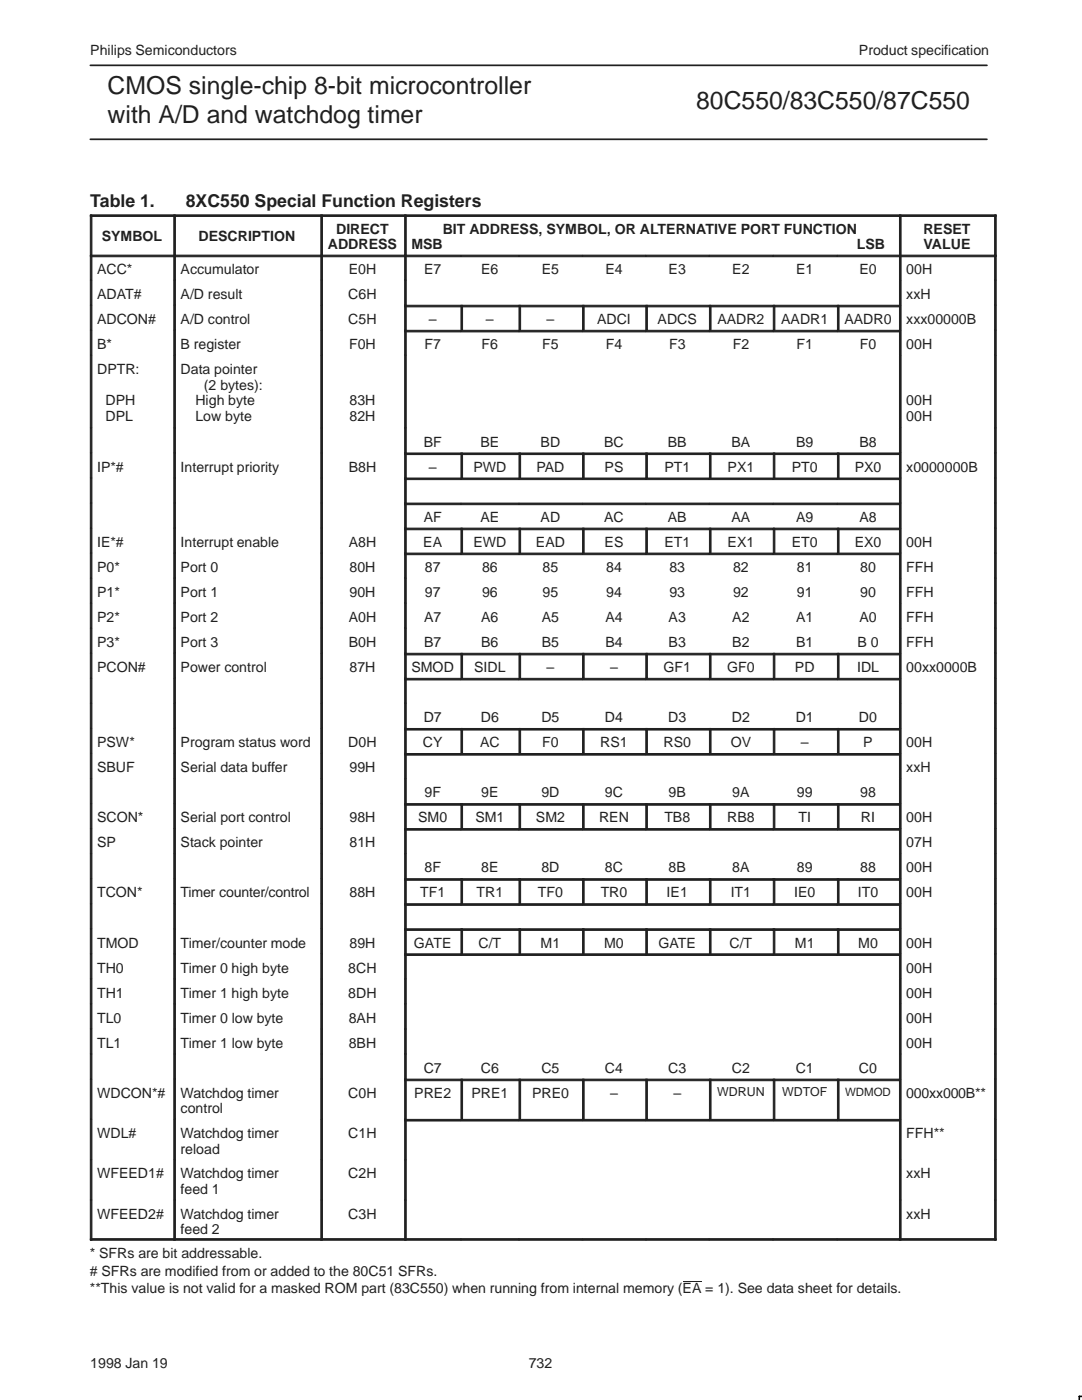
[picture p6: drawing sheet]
<svg xmlns="http://www.w3.org/2000/svg" width="216mm" height="279mm" viewBox="0 0 216 279" stroke-linecap="round" stroke-linejoin="round" font-family="sans-serif">
<defs><g id="words">
<g font-size="4.9" fill="#231f20">
<text x="21.5" y="18.8">CMOS single-chip 8-bit microcontroller</text>
<text x="138.9" y="21.8">80C550/83C550/87C550</text>
<text x="21.5" y="24.5">with A/D and watchdog timer</text>
</g>
<g font-size="3.5" fill="#231f20">
<text x="18" y="41.2">Table 1.</text>
<text x="37.1" y="41.2">8XC550 Special Function Registers</text>
</g>
<g font-size="2.8" fill="#231f20">
<text x="18" y="10.9">Philips Semiconductors</text>
<text x="171.4" y="10.9">Product specification</text>
<text x="67.1" y="46.6">DIRECT</text>
<text x="88.3" y="46.6">BIT ADDRESS, SYMBOL, OR ALTERNATIVE PORT FUNCTION</text>
<text x="184.3" y="46.6">RESET</text>
<text x="20.3" y="48.1">SYMBOL</text>
<text x="39.6" y="48.1">DESCRIPTION</text>
<text x="65.4" y="49.7">ADDRESS</text>
<text x="82.1" y="49.7">MSB</text>
<text x="171" y="49.7">LSB</text>
<text x="184.3" y="49.7">VALUE</text>
<text x="19.4" y="54.7">ACC*</text>
<text x="19.4" y="59.7">ADAT#</text>
<text x="36" y="54.7">Accumulator</text>
<text x="36" y="59.7">A/D result</text>
<text x="69.5" y="59.7">C6H</text>
<text x="69.6" y="54.7">E0H</text>
<text x="84.6" y="54.7">E7</text>
<text x="96" y="54.7">E6</text>
<text x="108.1" y="54.7">E5</text>
<text x="120.8" y="54.7">E4</text>
<text x="133.4" y="54.7">E3</text>
<text x="146.1" y="54.7">E2</text>
<text x="158.9" y="54.7">E1</text>
<text x="171.5" y="54.7">E0</text>
<text x="180.8" y="54.7">00H</text>
<text x="180.8" y="59.7">xxH</text>
<text x="19.4" y="64.7">ADCON#</text>
<text x="36" y="64.7">A/D control</text>
<text x="69.5" y="64.7">C5H</text>
<text x="85.6" y="64.7">–</text>
<text x="97" y="64.7">–</text>
<text x="109.1" y="64.7">–</text>
<text x="119.1" y="64.7">ADCI</text>
<text x="131.2" y="64.7">ADCS</text>
<text x="143.1" y="64.7">AADR2</text>
<text x="155.9" y="64.7">AADR1</text>
<text x="168.5" y="64.7">AADR0</text>
<text x="180.8" y="64.7">xxx00000B</text>
<text x="19.4" y="69.7">B*</text>
<text x="36" y="69.7">B register</text>
<text x="69.7" y="69.7">F0H</text>
<text x="84.7" y="69.7">F7</text>
<text x="96.1" y="69.7">F6</text>
<text x="108.2" y="69.7">F5</text>
<text x="120.9" y="69.7">F4</text>
<text x="133.5" y="69.7">F3</text>
<text x="146.2" y="69.7">F2</text>
<text x="158.9" y="69.7">F1</text>
<text x="171.6" y="69.7">F0</text>
<text x="180.8" y="69.7">00H</text>
<text x="19.4" y="74.7">DPTR:</text>
<text x="36" y="74.7">Data pointer</text>
<text x="40.7" y="77.8">(2 bytes):</text>
<text x="21.1" y="80.9">DPH</text>
<text x="39" y="80.9">High byte</text>
<text x="69.7" y="80.9">83H</text>
<text x="180.8" y="80.9">00H</text>
<text x="21.1" y="84.1">DPL</text>
<text x="39" y="84.1">Low byte</text>
<text x="69.7" y="84.1">82H</text>
<text x="84.5" y="89.1">BF</text>
<text x="95.9" y="89.1">BE</text>
<text x="107.9" y="89.1">BD</text>
<text x="120.6" y="89.1">BC</text>
<text x="133.3" y="89.1">BB</text>
<text x="146" y="89.1">BA</text>
<text x="158.9" y="89.1">B9</text>
<text x="171.5" y="89.1">B8</text>
<text x="180.8" y="84.1">00H</text>
<text x="19.4" y="94.1">IP*#</text>
<text x="36" y="94.1">Interrupt priority</text>
<text x="69.6" y="94.1">B8H</text>
<text x="85.6" y="94.1">–</text>
<text x="94.5" y="94.1">PWD</text>
<text x="107" y="94.1">PAD</text>
<text x="120.6" y="94.1">PS</text>
<text x="132.6" y="94.1">PT1</text>
<text x="145.2" y="94.1">PX1</text>
<text x="158" y="94.1">PT0</text>
<text x="170.5" y="94.1">PX0</text>
<text x="180.8" y="94.1">x0000000B</text>
<text x="84.5" y="104.1">AF</text>
<text x="95.9" y="104.1">AE</text>
<text x="107.9" y="104.1">AD</text>
<text x="120.6" y="104.1">AC</text>
<text x="133.3" y="104.1">AB</text>
<text x="146" y="104.1">AA</text>
<text x="158.9" y="104.1">A9</text>
<text x="171.5" y="104.1">A8</text>
<text x="19.4" y="109.1">IE*#</text>
<text x="36" y="109.1">Interrupt enable</text>
<text x="69.6" y="109.1">A8H</text>
<text x="84.5" y="109.1">EA</text>
<text x="94.5" y="109.1">EWD</text>
<text x="106.9" y="109.1">EAD</text>
<text x="120.6" y="109.1">ES</text>
<text x="132.6" y="109.1">ET1</text>
<text x="145.2" y="109.1">EX1</text>
<text x="158" y="109.1">ET0</text>
<text x="170.5" y="109.1">EX0</text>
<text x="180.8" y="109.1">00H</text>
<text x="19.4" y="114.1">P0*</text>
<text x="19.4" y="119.1">P1*</text>
<text x="36" y="114.1">Port 0</text>
<text x="36" y="119.1">Port 1</text>
<text x="69.7" y="114.1">80H</text>
<text x="69.7" y="119.1">90H</text>
<text x="84.8" y="114.1">87</text>
<text x="84.8" y="119.1">97</text>
<text x="96.2" y="114.1">86</text>
<text x="96.2" y="119.1">96</text>
<text x="108.3" y="119.1">95</text>
<text x="108.3" y="114.1">85</text>
<text x="121" y="119.1">94</text>
<text x="121" y="114.1">84</text>
<text x="133.6" y="119.1">93</text>
<text x="133.6" y="114.1">83</text>
<text x="146.3" y="119.1">92</text>
<text x="146.3" y="114.1">82</text>
<text x="159" y="119.1">91</text>
<text x="159" y="114.1">81</text>
<text x="171.6" y="114.1">80</text>
<text x="171.6" y="119.1">90</text>
<text x="180.8" y="114.1">FFH</text>
<text x="180.8" y="119.1">FFH</text>
<text x="19.4" y="124.1">P2*</text>
<text x="36" y="124.1">Port 2</text>
<text x="69.6" y="124.1">A0H</text>
<text x="84.6" y="124.1">A7</text>
<text x="96" y="124.1">A6</text>
<text x="108.1" y="124.1">A5</text>
<text x="120.8" y="124.1">A4</text>
<text x="133.4" y="124.1">A3</text>
<text x="146.1" y="124.1">A2</text>
<text x="158.9" y="124.1">A1</text>
<text x="171.5" y="124.1">A0</text>
<text x="180.8" y="124.1">FFH</text>
<text x="19.4" y="129.1">P3*</text>
<text x="36" y="129.1">Port 3</text>
<text x="69.6" y="129.1">B0H</text>
<text x="84.6" y="129.1">B7</text>
<text x="96" y="129.1">B6</text>
<text x="108.1" y="129.1">B5</text>
<text x="120.8" y="129.1">B4</text>
<text x="133.4" y="129.1">B3</text>
<text x="146.1" y="129.1">B2</text>
<text x="158.9" y="129.1">B1</text>
<text x="171.1" y="129.1">B 0</text>
<text x="180.8" y="129.1">FFH</text>
<text x="19.4" y="134.1">PCON#</text>
<text x="36" y="134.1">Power control</text>
<text x="69.7" y="134.1">87H</text>
<text x="82.1" y="134.1">SMOD</text>
<text x="94.6" y="134.1">SIDL</text>
<text x="109.1" y="134.1">–</text>
<text x="121.7" y="134.1">–</text>
<text x="132.4" y="134.1">GF1</text>
<text x="145.1" y="134.1">GF0</text>
<text x="158.6" y="134.1">PD</text>
<text x="171" y="134.1">IDL</text>
<text x="180.8" y="134.1">00xx0000B</text>
<text x="19.4" y="149.1">PSW*</text>
<text x="36" y="149.1">Program status word</text>
<text x="69.5" y="149.1">D0H</text>
<text x="84.4" y="149.1">CY</text>
<text x="84.5" y="144.1">D7</text>
<text x="95.8" y="149.1">AC</text>
<text x="95.9" y="144.1">D6</text>
<text x="108" y="144.1">D5</text>
<text x="108.2" y="149.1">F0</text>
<text x="119.8" y="149.1">RS1</text>
<text x="120.7" y="144.1">D4</text>
<text x="132.4" y="149.1">RS0</text>
<text x="133.3" y="144.1">D3</text>
<text x="145.8" y="149.1">OV</text>
<text x="146" y="144.1">D2</text>
<text x="158.8" y="144.1">D1</text>
<text x="159.8" y="149.1">–</text>
<text x="171.4" y="144.1">D0</text>
<text x="172.3" y="149.1">P</text>
<text x="180.8" y="149.1">00H</text>
<text x="19.4" y="154.1">SBUF</text>
<text x="36" y="154.1">Serial data buffer</text>
<text x="69.7" y="154.1">99H</text>
<text x="180.8" y="154.1">xxH</text>
<text x="84.7" y="159.1">9F</text>
<text x="96" y="159.1">9E</text>
<text x="108" y="159.1">9D</text>
<text x="120.7" y="159.1">9C</text>
<text x="133.4" y="159.1">9B</text>
<text x="146.1" y="159.1">9A</text>
<text x="159" y="159.1">99</text>
<text x="171.6" y="159.1">98</text>
<text x="19.4" y="164.1">SCON*</text>
<text x="36" y="164.1">Serial port control</text>
<text x="69.7" y="164.1">98H</text>
<text x="83.4" y="164.1">SM0</text>
<text x="94.9" y="164.1">SM1</text>
<text x="106.9" y="164.1">SM2</text>
<text x="119.5" y="164.1">REN</text>
<text x="132.6" y="164.1">TB8</text>
<text x="145.1" y="164.1">RB8</text>
<text x="159.3" y="164.1">TI</text>
<text x="171.8" y="164.1">RI</text>
<text x="180.8" y="164.1">00H</text>
<text x="19.4" y="169.1">SP</text>
<text x="36" y="169.1">Stack pointer</text>
<text x="69.7" y="169.1">81H</text>
<text x="180.8" y="169.1">07H</text>
<text x="19.4" y="179.1">TCON*</text>
<text x="36" y="179.1">Timer counter/control</text>
<text x="69.7" y="179.1">88H</text>
<text x="83.8" y="179.1">TF1</text>
<text x="84.7" y="174.1">8F</text>
<text x="95.1" y="179.1">TR1</text>
<text x="96" y="174.1">8E</text>
<text x="107.3" y="179.1">TF0</text>
<text x="108" y="174.1">8D</text>
<text x="119.9" y="179.1">TR0</text>
<text x="120.7" y="174.1">8C</text>
<text x="133" y="179.1">IE1</text>
<text x="133.4" y="174.1">8B</text>
<text x="145.8" y="179.1">IT1</text>
<text x="146.1" y="174.1">8A</text>
<text x="158.5" y="179.1">IE0</text>
<text x="159" y="174.1">89</text>
<text x="171.2" y="179.1">IT0</text>
<text x="171.6" y="174.1">88</text>
<text x="180.8" y="179.1">00H</text>
<text x="180.8" y="174.1">00H</text>
<text x="19.4" y="189.1">TMOD</text>
<text x="36" y="189.1">Timer/counter mode</text>
<text x="69.7" y="189.1">89H</text>
<text x="82.6" y="189.1">GATE</text>
<text x="95.5" y="189.1">C/T</text>
<text x="107.9" y="189.1">M1</text>
<text x="120.6" y="189.1">M0</text>
<text x="131.4" y="189.1">GATE</text>
<text x="145.6" y="189.1">C/T</text>
<text x="158.6" y="189.1">M1</text>
<text x="171.3" y="189.1">M0</text>
<text x="180.8" y="189.1">00H</text>
<text x="19.4" y="194.1">TH0</text>
<text x="36" y="194.1">Timer 0 high byte</text>
<text x="69.5" y="194.1">8CH</text>
<text x="180.8" y="194.1">00H</text>
<text x="19.4" y="199.1">TH1</text>
<text x="36" y="199.1">Timer 1 high byte</text>
<text x="69.5" y="199.1">8DH</text>
<text x="180.8" y="199.1">00H</text>
<text x="19.4" y="204.1">TL0</text>
<text x="19.4" y="209.1">TL1</text>
<text x="36" y="204.1">Timer 0 low byte</text>
<text x="36" y="209.1">Timer 1 low byte</text>
<text x="69.6" y="204.1">8AH</text>
<text x="69.6" y="209.1">8BH</text>
<text x="180.8" y="204.1">00H</text>
<text x="180.8" y="209.1">00H</text>
<text x="84.5" y="214.1">C7</text>
<text x="95.9" y="214.1">C6</text>
<text x="108" y="214.1">C5</text>
<text x="120.7" y="214.1">C4</text>
<text x="133.3" y="214.1">C3</text>
<text x="146" y="214.1">C2</text>
<text x="158.8" y="214.1">C1</text>
<text x="171.4" y="214.1">C0</text>
<text x="19.4" y="219.1">WDCON*#</text>
<text x="36" y="219.1">Watchdog timer</text>
<text x="69.5" y="219.1">C0H</text>
<text x="82.7" y="219.1">PRE2</text>
<text x="94.1" y="219.1">PRE1</text>
<text x="106.2" y="219.1">PRE0</text>
<text x="121.7" y="219.1">–</text>
<text x="134.4" y="219.1">–</text>
<text x="180.8" y="219.1">000xx000B**</text>
<text x="19.4" y="227.1">WDL#</text>
<text x="36" y="222.2">control</text>
<text x="36" y="227.1">Watchdog timer</text>
<text x="69.5" y="227.1">C1H</text>
<text x="180.8" y="227.1">FFH**</text>
<text x="36" y="230.3">reload</text>
<text x="19.4" y="235.2">WFEED1#</text>
<text x="36" y="235.2">Watchdog timer</text>
<text x="36" y="238.3">feed 1</text>
<text x="69.5" y="235.2">C2H</text>
<text x="180.8" y="235.2">xxH</text>
<text x="19.4" y="243.2">WFEED2#</text>
<text x="36" y="243.2">Watchdog timer</text>
<text x="69.5" y="243.2">C3H</text>
<text x="180.8" y="243.2">xxH</text>
<text x="17.9" y="251.1">* SFRs are bit addressable.</text>
<text x="36" y="246.4">feed 2</text>
<text x="17.9" y="254.6"># SFRs are modified from or added to the 80C51 SFRs.</text>
<text x="17.9" y="258.1">**This value is not valid for a masked ROM part (83C550) when running from internal memory (EA = 1). See data sheet for details.</text>
<text x="18" y="273">1998 Jan 19</text>
<text x="105.5" y="273">732</text>
</g>
<g font-size="2.5" fill="#231f20">
<text x="143.1" y="218.8">WDRUN</text>
<text x="156.1" y="218.8">WDTOF</text>
</g>
<text font-size="2.3" fill="#231f20" x="168.6" y="218.7">WDMOD</text>
</g></defs>
<path d="M18 13h178.9M18 27.8h178.9" fill="none" stroke="#231f20" stroke-width=".34"/>
<g fill="#231f20" stroke="#231f20" stroke-width=".2">
<path d="M18 42.9h.3v8h-.3z" fill-rule="evenodd"/>
<path d="M18 42.9h16.7v.3h-16.7z" fill-rule="evenodd"/>
<path d="M34.7 42.9h.3v8h-.3z" fill-rule="evenodd"/>
<path d="M34.7 42.9h29.3v.3h-29.3z" fill-rule="evenodd"/>
<path d="M64 42.9h.3v8h-.3z" fill-rule="evenodd"/>
<path d="M64 42.9h16.7v.3h-16.7z" fill-rule="evenodd"/>
<path d="M80.7 42.9h.4v8h-.4z" fill-rule="evenodd"/>
<path d="M80.7 42.9h98.8v.3h-98.8z" fill-rule="evenodd"/>
<path d="M179.5 42.9h.3v8h-.3z" fill-rule="evenodd"/>
<path d="M198.5 42.9h.3v8h-.3z" fill-rule="evenodd"/>
<path d="M179.5 42.9h19.3v.3h-19.3z" fill-rule="evenodd"/>
<path d="M18 50.9h.3v5h-.3z" fill-rule="evenodd"/>
<path d="M18 50.9h16.7v.3h-16.7z" fill-rule="evenodd"/>
<path d="M34.7 50.9h.3v5h-.3z" fill-rule="evenodd"/>
<path d="M34.7 50.9h29.3v.3h-29.3z" fill-rule="evenodd"/>
<path d="M64 50.9h.3v5h-.3z" fill-rule="evenodd"/>
<path d="M64 50.9h16.7v.3h-16.7z" fill-rule="evenodd"/>
<path d="M80.7 50.9h.4v5h-.4z" fill-rule="evenodd"/>
<path d="M80.7 50.9h11.3v.3h-11.3z" fill-rule="evenodd"/>
<path d="M92 50.9h11.5v.3h-11.5z" fill-rule="evenodd"/>
<path d="M103.6 50.9h12.6v.3h-12.6z" fill-rule="evenodd"/>
<path d="M116.2 50.9h12.6v.3h-12.6z" fill-rule="evenodd"/>
<path d="M128.9 50.9h12.6v.3h-12.6z" fill-rule="evenodd"/>
<path d="M141.6 50.9h12.7v.3h-12.7z" fill-rule="evenodd"/>
<path d="M154.3 50.9h12.8v.3h-12.8z" fill-rule="evenodd"/>
<path d="M167.1 50.9h12.4v.3h-12.4z" fill-rule="evenodd"/>
<path d="M179.5 50.9h.3v5h-.3z" fill-rule="evenodd"/>
<path d="M198.5 50.9h.3v5h-.3z" fill-rule="evenodd"/>
<path d="M179.5 50.9h19.3v.3h-19.3z" fill-rule="evenodd"/>
<path d="M18 55.9h.3v5h-.3z" fill-rule="evenodd"/>
<path d="M34.7 55.9h.3v5h-.3z" fill-rule="evenodd"/>
<path d="M64 55.9h.3v5h-.3z" fill-rule="evenodd"/>
<path d="M80.7 55.9h.4v5h-.4z" fill-rule="evenodd"/>
<path d="M179.5 55.9h.3v5h-.3z" fill-rule="evenodd"/>
<path d="M198.5 55.9h.3v5h-.3z" fill-rule="evenodd"/>
<path d="M18 60.9h.3v5h-.3z" fill-rule="evenodd"/>
<path d="M34.7 60.9h.3v5h-.3z" fill-rule="evenodd"/>
<path d="M64 60.9h.3v5h-.3z" fill-rule="evenodd"/>
<path d="M80.7 60.9h.4v5h-.4z" fill-rule="evenodd"/>
<path d="M80.7 60.9h11.3v.3h-11.3z" fill-rule="evenodd"/>
<path d="M92 60.9h.3v5h-.3z" fill-rule="evenodd"/>
<path d="M92 60.9h11.5v.3h-11.5z" fill-rule="evenodd"/>
<path d="M103.6 60.9h.3v5h-.3z" fill-rule="evenodd"/>
<path d="M103.6 60.9h12.6v.3h-12.6z" fill-rule="evenodd"/>
<path d="M116.2 60.9h.4v5h-.4z" fill-rule="evenodd"/>
<path d="M116.2 60.9h12.6v.3h-12.6z" fill-rule="evenodd"/>
<path d="M128.9 60.9h.3v5h-.3z" fill-rule="evenodd"/>
<path d="M128.9 60.9h12.6v.3h-12.6z" fill-rule="evenodd"/>
<path d="M141.6 60.9h.3v5h-.3z" fill-rule="evenodd"/>
<path d="M141.6 60.9h12.7v.3h-12.7z" fill-rule="evenodd"/>
<path d="M154.3 60.9h.3v5h-.3z" fill-rule="evenodd"/>
<path d="M154.3 60.9h12.8v.3h-12.8z" fill-rule="evenodd"/>
<path d="M167.1 60.9h.3v5h-.3z" fill-rule="evenodd"/>
<path d="M167.1 60.9h12.4v.3h-12.4z" fill-rule="evenodd"/>
<path d="M179.5 60.9h.3v5h-.3z" fill-rule="evenodd"/>
<path d="M198.5 60.9h.3v5h-.3z" fill-rule="evenodd"/>
<path d="M18 65.9h.3v5h-.3z" fill-rule="evenodd"/>
<path d="M34.7 65.9h.3v5h-.3z" fill-rule="evenodd"/>
<path d="M64 65.9h.3v5h-.3z" fill-rule="evenodd"/>
<path d="M80.7 65.9h.4v5h-.4z" fill-rule="evenodd"/>
<path d="M80.7 65.9h11.3v.3h-11.3z" fill-rule="evenodd"/>
<path d="M92 65.9h11.5v.3h-11.5z" fill-rule="evenodd"/>
<path d="M103.6 65.9h12.6v.3h-12.6z" fill-rule="evenodd"/>
<path d="M116.2 65.9h12.6v.3h-12.6z" fill-rule="evenodd"/>
<path d="M128.9 65.9h12.6v.3h-12.6z" fill-rule="evenodd"/>
<path d="M141.6 65.9h12.7v.3h-12.7z" fill-rule="evenodd"/>
<path d="M154.3 65.9h12.8v.3h-12.8z" fill-rule="evenodd"/>
<path d="M167.1 65.9h12.4v.3h-12.4z" fill-rule="evenodd"/>
<path d="M179.5 65.9h.3v5h-.3z" fill-rule="evenodd"/>
<path d="M198.5 65.9h.3v5h-.3z" fill-rule="evenodd"/>
<path d="M18 70.9h.3v14.5h-.3z" fill-rule="evenodd"/>
<path d="M34.7 70.9h.3v14.5h-.3z" fill-rule="evenodd"/>
<path d="M64 70.9h.3v14.5h-.3z" fill-rule="evenodd"/>
<path d="M80.7 70.9h.4v14.5h-.4z" fill-rule="evenodd"/>
<path d="M179.5 70.9h.3v14.5h-.3z" fill-rule="evenodd"/>
<path d="M198.5 70.9h.3v14.5h-.3z" fill-rule="evenodd"/>
<path d="M18 85.4h.3v5h-.3z" fill-rule="evenodd"/>
<path d="M34.7 85.4h.3v5h-.3z" fill-rule="evenodd"/>
<path d="M64 85.4h.3v5h-.3z" fill-rule="evenodd"/>
<path d="M80.7 85.4h.4v5h-.4z" fill-rule="evenodd"/>
<path d="M179.5 85.4h.3v5h-.3z" fill-rule="evenodd"/>
<path d="M198.5 85.4h.3v5h-.3z" fill-rule="evenodd"/>
<path d="M18 90.4h.3v5h-.3z" fill-rule="evenodd"/>
<path d="M34.7 90.4h.3v5h-.3z" fill-rule="evenodd"/>
<path d="M64 90.4h.3v5h-.3z" fill-rule="evenodd"/>
<path d="M80.7 90.4h.4v5h-.4z" fill-rule="evenodd"/>
<path d="M80.7 90.4h11.3v.3h-11.3z" fill-rule="evenodd"/>
<path d="M92 90.4h.3v5h-.3z" fill-rule="evenodd"/>
<path d="M92 90.4h11.5v.3h-11.5z" fill-rule="evenodd"/>
<path d="M103.6 90.4h.3v5h-.3z" fill-rule="evenodd"/>
<path d="M103.6 90.4h12.6v.3h-12.6z" fill-rule="evenodd"/>
<path d="M116.2 90.4h.4v5h-.4z" fill-rule="evenodd"/>
<path d="M116.2 90.4h12.6v.3h-12.6z" fill-rule="evenodd"/>
<path d="M128.9 90.4h.3v5h-.3z" fill-rule="evenodd"/>
<path d="M128.9 90.4h12.6v.3h-12.6z" fill-rule="evenodd"/>
<path d="M141.6 90.4h.3v5h-.3z" fill-rule="evenodd"/>
<path d="M141.6 90.4h12.7v.3h-12.7z" fill-rule="evenodd"/>
<path d="M154.3 90.4h.3v5h-.3z" fill-rule="evenodd"/>
<path d="M154.3 90.4h12.8v.3h-12.8z" fill-rule="evenodd"/>
<path d="M167.1 90.4h.3v5h-.3z" fill-rule="evenodd"/>
<path d="M167.1 90.4h12.4v.3h-12.4z" fill-rule="evenodd"/>
<path d="M179.5 90.4h.3v5h-.3z" fill-rule="evenodd"/>
<path d="M198.5 90.4h.3v5h-.3z" fill-rule="evenodd"/>
<path d="M18 95.4h.3v5h-.3z" fill-rule="evenodd"/>
<path d="M34.7 95.4h.3v5h-.3z" fill-rule="evenodd"/>
<path d="M64 95.4h.3v5h-.3z" fill-rule="evenodd"/>
<path d="M80.7 95.4h.4v5h-.4z" fill-rule="evenodd"/>
<path d="M80.7 95.4h11.3v.3h-11.3z" fill-rule="evenodd"/>
<path d="M92 95.4h11.5v.3h-11.5z" fill-rule="evenodd"/>
<path d="M103.6 95.4h12.6v.3h-12.6z" fill-rule="evenodd"/>
<path d="M116.2 95.4h12.6v.3h-12.6z" fill-rule="evenodd"/>
<path d="M128.9 95.4h12.6v.3h-12.6z" fill-rule="evenodd"/>
<path d="M141.6 95.4h12.7v.3h-12.7z" fill-rule="evenodd"/>
<path d="M154.3 95.4h12.8v.3h-12.8z" fill-rule="evenodd"/>
<path d="M167.1 95.4h12.4v.3h-12.4z" fill-rule="evenodd"/>
<path d="M179.5 95.4h.3v5h-.3z" fill-rule="evenodd"/>
<path d="M198.5 95.4h.3v5h-.3z" fill-rule="evenodd"/>
<path d="M18 100.4h.3v5h-.3z" fill-rule="evenodd"/>
<path d="M34.7 100.4h.3v5h-.3z" fill-rule="evenodd"/>
<path d="M64 100.4h.3v5h-.3z" fill-rule="evenodd"/>
<path d="M80.7 100.4h.4v5h-.4z" fill-rule="evenodd"/>
<path d="M80.7 100.4h11.3v.3h-11.3z" fill-rule="evenodd"/>
<path d="M92 100.4h11.5v.3h-11.5z" fill-rule="evenodd"/>
<path d="M103.6 100.4h12.6v.3h-12.6z" fill-rule="evenodd"/>
<path d="M116.2 100.4h12.6v.3h-12.6z" fill-rule="evenodd"/>
<path d="M128.9 100.4h12.6v.3h-12.6z" fill-rule="evenodd"/>
<path d="M141.6 100.4h12.7v.3h-12.7z" fill-rule="evenodd"/>
<path d="M154.3 100.4h12.8v.3h-12.8z" fill-rule="evenodd"/>
<path d="M167.1 100.4h12.4v.3h-12.4z" fill-rule="evenodd"/>
<path d="M179.5 100.4h.3v5h-.3z" fill-rule="evenodd"/>
<path d="M198.5 100.4h.3v5h-.3z" fill-rule="evenodd"/>
<path d="M18 105.4h.3v5h-.3z" fill-rule="evenodd"/>
<path d="M34.7 105.4h.3v5h-.3z" fill-rule="evenodd"/>
<path d="M64 105.4h.3v5h-.3z" fill-rule="evenodd"/>
<path d="M80.7 105.4h.4v5h-.4z" fill-rule="evenodd"/>
<path d="M80.7 105.4h11.3v.3h-11.3z" fill-rule="evenodd"/>
<path d="M92 105.4h.3v5h-.3z" fill-rule="evenodd"/>
<path d="M92 105.4h11.5v.3h-11.5z" fill-rule="evenodd"/>
<path d="M103.6 105.4h.3v5h-.3z" fill-rule="evenodd"/>
<path d="M103.6 105.4h12.6v.3h-12.6z" fill-rule="evenodd"/>
<path d="M116.2 105.4h.4v5h-.4z" fill-rule="evenodd"/>
<path d="M116.2 105.4h12.6v.3h-12.6z" fill-rule="evenodd"/>
<path d="M128.9 105.4h.3v5h-.3z" fill-rule="evenodd"/>
<path d="M128.9 105.4h12.6v.3h-12.6z" fill-rule="evenodd"/>
<path d="M141.6 105.4h.3v5h-.3z" fill-rule="evenodd"/>
<path d="M141.6 105.4h12.7v.3h-12.7z" fill-rule="evenodd"/>
<path d="M154.3 105.4h.3v5h-.3z" fill-rule="evenodd"/>
<path d="M154.3 105.4h12.8v.3h-12.8z" fill-rule="evenodd"/>
<path d="M167.1 105.4h.3v5h-.3z" fill-rule="evenodd"/>
<path d="M167.1 105.4h12.4v.3h-12.4z" fill-rule="evenodd"/>
<path d="M179.5 105.4h.3v5h-.3z" fill-rule="evenodd"/>
<path d="M198.5 105.4h.3v5h-.3z" fill-rule="evenodd"/>
<path d="M18 110.4h.3v5h-.3z" fill-rule="evenodd"/>
<path d="M34.7 110.4h.3v5h-.3z" fill-rule="evenodd"/>
<path d="M64 110.4h.3v5h-.3z" fill-rule="evenodd"/>
<path d="M80.7 110.4h.4v5h-.4z" fill-rule="evenodd"/>
<path d="M80.7 110.4h11.3v.3h-11.3z" fill-rule="evenodd"/>
<path d="M92 110.4h11.5v.3h-11.5z" fill-rule="evenodd"/>
<path d="M103.6 110.4h12.6v.3h-12.6z" fill-rule="evenodd"/>
<path d="M116.2 110.4h12.6v.3h-12.6z" fill-rule="evenodd"/>
<path d="M128.9 110.4h12.6v.3h-12.6z" fill-rule="evenodd"/>
<path d="M141.6 110.4h12.7v.3h-12.7z" fill-rule="evenodd"/>
<path d="M154.3 110.4h12.8v.3h-12.8z" fill-rule="evenodd"/>
<path d="M167.1 110.4h12.4v.3h-12.4z" fill-rule="evenodd"/>
<path d="M179.5 110.4h.3v5h-.3z" fill-rule="evenodd"/>
<path d="M198.5 110.4h.3v5h-.3z" fill-rule="evenodd"/>
<path d="M18 115.4h.3v5h-.3z" fill-rule="evenodd"/>
<path d="M34.7 115.4h.3v5h-.3z" fill-rule="evenodd"/>
<path d="M64 115.4h.3v5h-.3z" fill-rule="evenodd"/>
<path d="M80.7 115.4h.4v5h-.4z" fill-rule="evenodd"/>
<path d="M179.5 115.4h.3v5h-.3z" fill-rule="evenodd"/>
<path d="M198.5 115.4h.3v5h-.3z" fill-rule="evenodd"/>
<path d="M18 120.4h.3v5h-.3z" fill-rule="evenodd"/>
<path d="M34.7 120.4h.3v5h-.3z" fill-rule="evenodd"/>
<path d="M64 120.4h.3v5h-.3z" fill-rule="evenodd"/>
<path d="M80.7 120.4h.4v5h-.4z" fill-rule="evenodd"/>
<path d="M179.5 120.4h.3v5h-.3z" fill-rule="evenodd"/>
<path d="M198.5 120.4h.3v5h-.3z" fill-rule="evenodd"/>
<path d="M18 125.4h.3v5h-.3z" fill-rule="evenodd"/>
<path d="M34.7 125.4h.3v5h-.3z" fill-rule="evenodd"/>
<path d="M64 125.4h.3v5h-.3z" fill-rule="evenodd"/>
<path d="M80.7 125.4h.4v5h-.4z" fill-rule="evenodd"/>
<path d="M179.5 125.4h.3v5h-.3z" fill-rule="evenodd"/>
<path d="M198.5 125.4h.3v5h-.3z" fill-rule="evenodd"/>
<path d="M18 130.4h.3v5h-.3z" fill-rule="evenodd"/>
<path d="M34.7 130.4h.3v5h-.3z" fill-rule="evenodd"/>
<path d="M64 130.4h.3v5h-.3z" fill-rule="evenodd"/>
<path d="M80.7 130.4h.4v5h-.4z" fill-rule="evenodd"/>
<path d="M80.7 130.4h11.3v.3h-11.3z" fill-rule="evenodd"/>
<path d="M92 130.4h.3v5h-.3z" fill-rule="evenodd"/>
<path d="M92 130.4h11.5v.3h-11.5z" fill-rule="evenodd"/>
<path d="M103.6 130.4h.3v5h-.3z" fill-rule="evenodd"/>
<path d="M103.6 130.4h12.6v.3h-12.6z" fill-rule="evenodd"/>
<path d="M116.2 130.4h.4v5h-.4z" fill-rule="evenodd"/>
<path d="M116.2 130.4h12.6v.3h-12.6z" fill-rule="evenodd"/>
<path d="M128.9 130.4h.3v5h-.3z" fill-rule="evenodd"/>
<path d="M128.9 130.4h12.6v.3h-12.6z" fill-rule="evenodd"/>
<path d="M141.6 130.4h.3v5h-.3z" fill-rule="evenodd"/>
<path d="M141.6 130.4h12.7v.3h-12.7z" fill-rule="evenodd"/>
<path d="M154.3 130.4h.3v5h-.3z" fill-rule="evenodd"/>
<path d="M154.3 130.4h12.8v.3h-12.8z" fill-rule="evenodd"/>
<path d="M167.1 130.4h.3v5h-.3z" fill-rule="evenodd"/>
<path d="M167.1 130.4h12.4v.3h-12.4z" fill-rule="evenodd"/>
<path d="M179.5 130.4h.3v5h-.3z" fill-rule="evenodd"/>
<path d="M198.5 130.4h.3v5h-.3z" fill-rule="evenodd"/>
<path d="M18 135.4h.3v5h-.3z" fill-rule="evenodd"/>
<path d="M34.7 135.4h.3v5h-.3z" fill-rule="evenodd"/>
<path d="M64 135.4h.3v5h-.3z" fill-rule="evenodd"/>
<path d="M80.7 135.4h.4v5h-.4z" fill-rule="evenodd"/>
<path d="M80.7 135.4h11.3v.3h-11.3z" fill-rule="evenodd"/>
<path d="M92 135.4h11.5v.3h-11.5z" fill-rule="evenodd"/>
<path d="M103.6 135.4h12.6v.3h-12.6z" fill-rule="evenodd"/>
<path d="M116.2 135.4h12.6v.3h-12.6z" fill-rule="evenodd"/>
<path d="M128.9 135.4h12.6v.3h-12.6z" fill-rule="evenodd"/>
<path d="M141.6 135.4h12.7v.3h-12.7z" fill-rule="evenodd"/>
<path d="M154.3 135.4h12.8v.3h-12.8z" fill-rule="evenodd"/>
<path d="M167.1 135.4h12.4v.3h-12.4z" fill-rule="evenodd"/>
<path d="M179.5 135.4h.3v5h-.3z" fill-rule="evenodd"/>
<path d="M198.5 135.4h.3v5h-.3z" fill-rule="evenodd"/>
<path d="M18 140.4h.3v5h-.3z" fill-rule="evenodd"/>
<path d="M34.7 140.4h.3v5h-.3z" fill-rule="evenodd"/>
<path d="M64 140.4h.3v5h-.3z" fill-rule="evenodd"/>
<path d="M80.7 140.4h.4v5h-.4z" fill-rule="evenodd"/>
<path d="M179.5 140.4h.3v5h-.3z" fill-rule="evenodd"/>
<path d="M198.5 140.4h.3v5h-.3z" fill-rule="evenodd"/>
<path d="M18 145.4h.3v5h-.3z" fill-rule="evenodd"/>
<path d="M34.7 145.4h.3v5h-.3z" fill-rule="evenodd"/>
<path d="M64 145.4h.3v5h-.3z" fill-rule="evenodd"/>
<path d="M80.7 145.4h.4v5h-.4z" fill-rule="evenodd"/>
<path d="M80.7 145.4h11.3v.3h-11.3z" fill-rule="evenodd"/>
<path d="M92 145.4h.3v5h-.3z" fill-rule="evenodd"/>
<path d="M92 145.4h11.5v.3h-11.5z" fill-rule="evenodd"/>
<path d="M103.6 145.4h.3v5h-.3z" fill-rule="evenodd"/>
<path d="M103.6 145.4h12.6v.3h-12.6z" fill-rule="evenodd"/>
<path d="M116.2 145.4h.4v5h-.4z" fill-rule="evenodd"/>
<path d="M116.2 145.4h12.6v.3h-12.6z" fill-rule="evenodd"/>
<path d="M128.9 145.4h.3v5h-.3z" fill-rule="evenodd"/>
<path d="M128.9 145.4h12.6v.3h-12.6z" fill-rule="evenodd"/>
<path d="M141.6 145.4h.3v5h-.3z" fill-rule="evenodd"/>
<path d="M141.6 145.4h12.7v.3h-12.7z" fill-rule="evenodd"/>
<path d="M154.3 145.4h.3v5h-.3z" fill-rule="evenodd"/>
<path d="M154.3 145.4h12.8v.3h-12.8z" fill-rule="evenodd"/>
<path d="M167.1 145.4h.3v5h-.3z" fill-rule="evenodd"/>
<path d="M167.1 145.4h12.4v.3h-12.4z" fill-rule="evenodd"/>
<path d="M179.5 145.4h.3v5h-.3z" fill-rule="evenodd"/>
<path d="M198.5 145.4h.3v5h-.3z" fill-rule="evenodd"/>
<path d="M18 150.4h.3v5h-.3z" fill-rule="evenodd"/>
<path d="M34.7 150.4h.3v5h-.3z" fill-rule="evenodd"/>
<path d="M64 150.4h.3v5h-.3z" fill-rule="evenodd"/>
<path d="M80.7 150.4h.4v5h-.4z" fill-rule="evenodd"/>
<path d="M80.7 150.4h11.3v.3h-11.3z" fill-rule="evenodd"/>
<path d="M92 150.4h11.5v.3h-11.5z" fill-rule="evenodd"/>
<path d="M103.6 150.4h12.6v.3h-12.6z" fill-rule="evenodd"/>
<path d="M116.2 150.4h12.6v.3h-12.6z" fill-rule="evenodd"/>
<path d="M128.9 150.4h12.6v.3h-12.6z" fill-rule="evenodd"/>
<path d="M141.6 150.4h12.7v.3h-12.7z" fill-rule="evenodd"/>
<path d="M154.3 150.4h12.8v.3h-12.8z" fill-rule="evenodd"/>
<path d="M167.1 150.4h12.4v.3h-12.4z" fill-rule="evenodd"/>
<path d="M179.5 150.4h.3v5h-.3z" fill-rule="evenodd"/>
<path d="M198.5 150.4h.3v5h-.3z" fill-rule="evenodd"/>
<path d="M18 155.4h.3v5h-.3z" fill-rule="evenodd"/>
<path d="M34.7 155.4h.3v5h-.3z" fill-rule="evenodd"/>
<path d="M64 155.4h.3v5h-.3z" fill-rule="evenodd"/>
<path d="M80.7 155.4h.4v5h-.4z" fill-rule="evenodd"/>
<path d="M179.5 155.4h.3v5h-.3z" fill-rule="evenodd"/>
<path d="M198.5 155.4h.3v5h-.3z" fill-rule="evenodd"/>
<path d="M18 160.4h.3v5h-.3z" fill-rule="evenodd"/>
<path d="M34.7 160.4h.3v5h-.3z" fill-rule="evenodd"/>
<path d="M64 160.4h.3v5h-.3z" fill-rule="evenodd"/>
<path d="M80.7 160.4h.4v5h-.4z" fill-rule="evenodd"/>
<path d="M80.7 160.4h11.3v.3h-11.3z" fill-rule="evenodd"/>
<path d="M92 160.4h.3v5h-.3z" fill-rule="evenodd"/>
<path d="M92 160.4h11.5v.3h-11.5z" fill-rule="evenodd"/>
<path d="M103.6 160.4h.3v5h-.3z" fill-rule="evenodd"/>
<path d="M103.6 160.4h12.6v.3h-12.6z" fill-rule="evenodd"/>
<path d="M116.2 160.4h.4v5h-.4z" fill-rule="evenodd"/>
<path d="M116.2 160.4h12.6v.3h-12.6z" fill-rule="evenodd"/>
<path d="M128.9 160.4h.3v5h-.3z" fill-rule="evenodd"/>
<path d="M128.9 160.4h12.6v.3h-12.6z" fill-rule="evenodd"/>
<path d="M141.6 160.4h.3v5h-.3z" fill-rule="evenodd"/>
<path d="M141.6 160.4h12.7v.3h-12.7z" fill-rule="evenodd"/>
<path d="M154.3 160.4h.3v5h-.3z" fill-rule="evenodd"/>
<path d="M154.3 160.4h12.8v.3h-12.8z" fill-rule="evenodd"/>
<path d="M167.1 160.4h.3v5h-.3z" fill-rule="evenodd"/>
<path d="M167.1 160.4h12.4v.3h-12.4z" fill-rule="evenodd"/>
<path d="M179.5 160.4h.3v5h-.3z" fill-rule="evenodd"/>
<path d="M198.5 160.4h.3v5h-.3z" fill-rule="evenodd"/>
<path d="M18 165.4h.3v4.9h-.3z" fill-rule="evenodd"/>
<path d="M34.7 165.4h.3v4.9h-.3z" fill-rule="evenodd"/>
<path d="M64 165.4h.3v4.9h-.3z" fill-rule="evenodd"/>
<path d="M80.7 165.4h.4v4.9h-.4z" fill-rule="evenodd"/>
<path d="M80.7 165.4h11.3v.3h-11.3z" fill-rule="evenodd"/>
<path d="M92 165.4h11.5v.3h-11.5z" fill-rule="evenodd"/>
<path d="M103.6 165.4h12.6v.3h-12.6z" fill-rule="evenodd"/>
<path d="M116.2 165.4h12.6v.3h-12.6z" fill-rule="evenodd"/>
<path d="M128.9 165.4h12.6v.3h-12.6z" fill-rule="evenodd"/>
<path d="M141.6 165.4h12.7v.3h-12.7z" fill-rule="evenodd"/>
<path d="M154.3 165.4h12.8v.3h-12.8z" fill-rule="evenodd"/>
<path d="M167.1 165.4h12.4v.3h-12.4z" fill-rule="evenodd"/>
<path d="M179.5 165.4h.3v4.9h-.3z" fill-rule="evenodd"/>
<path d="M198.5 165.4h.3v4.9h-.3z" fill-rule="evenodd"/>
<path d="M18 170.4h.3v4.9h-.3z" fill-rule="evenodd"/>
<path d="M34.7 170.4h.3v4.9h-.3z" fill-rule="evenodd"/>
<path d="M64 170.4h.3v4.9h-.3z" fill-rule="evenodd"/>
<path d="M80.7 170.4h.4v4.9h-.4z" fill-rule="evenodd"/>
<path d="M179.5 170.4h.3v4.9h-.3z" fill-rule="evenodd"/>
<path d="M198.5 170.4h.3v4.9h-.3z" fill-rule="evenodd"/>
<path d="M18 175.4h.3v4.9h-.3z" fill-rule="evenodd"/>
<path d="M34.7 175.4h.3v4.9h-.3z" fill-rule="evenodd"/>
<path d="M64 175.4h.3v4.9h-.3z" fill-rule="evenodd"/>
<path d="M80.7 175.4h.4v4.9h-.4z" fill-rule="evenodd"/>
<path d="M80.7 175.4h11.3v.3h-11.3z" fill-rule="evenodd"/>
<path d="M92 175.4h.3v4.9h-.3z" fill-rule="evenodd"/>
<path d="M92 175.4h11.5v.3h-11.5z" fill-rule="evenodd"/>
<path d="M103.6 175.4h.3v4.9h-.3z" fill-rule="evenodd"/>
<path d="M103.6 175.4h12.6v.3h-12.6z" fill-rule="evenodd"/>
<path d="M116.2 175.4h.4v4.9h-.4z" fill-rule="evenodd"/>
<path d="M116.2 175.4h12.6v.3h-12.6z" fill-rule="evenodd"/>
<path d="M128.9 175.4h.3v4.9h-.3z" fill-rule="evenodd"/>
<path d="M128.9 175.4h12.6v.3h-12.6z" fill-rule="evenodd"/>
<path d="M141.6 175.4h.3v4.9h-.3z" fill-rule="evenodd"/>
<path d="M141.6 175.4h12.7v.3h-12.7z" fill-rule="evenodd"/>
<path d="M154.3 175.4h.3v4.9h-.3z" fill-rule="evenodd"/>
<path d="M154.3 175.4h12.8v.3h-12.8z" fill-rule="evenodd"/>
<path d="M167.1 175.4h.3v4.9h-.3z" fill-rule="evenodd"/>
<path d="M167.1 175.4h12.4v.3h-12.4z" fill-rule="evenodd"/>
<path d="M179.5 175.4h.3v4.9h-.3z" fill-rule="evenodd"/>
<path d="M198.5 175.4h.3v4.9h-.3z" fill-rule="evenodd"/>
<path d="M18 180.4h.3v4.9h-.3z" fill-rule="evenodd"/>
<path d="M34.7 180.4h.3v4.9h-.3z" fill-rule="evenodd"/>
<path d="M64 180.4h.3v4.9h-.3z" fill-rule="evenodd"/>
<path d="M80.7 180.4h.4v4.9h-.4z" fill-rule="evenodd"/>
<path d="M80.7 180.4h11.3v.3h-11.3z" fill-rule="evenodd"/>
<path d="M92 180.4h11.5v.3h-11.5z" fill-rule="evenodd"/>
<path d="M103.6 180.4h12.6v.3h-12.6z" fill-rule="evenodd"/>
<path d="M116.2 180.4h12.6v.3h-12.6z" fill-rule="evenodd"/>
<path d="M128.9 180.4h12.6v.3h-12.6z" fill-rule="evenodd"/>
<path d="M141.6 180.4h12.7v.3h-12.7z" fill-rule="evenodd"/>
<path d="M154.3 180.4h12.8v.3h-12.8z" fill-rule="evenodd"/>
<path d="M167.1 180.4h12.4v.3h-12.4z" fill-rule="evenodd"/>
<path d="M179.5 180.4h.3v4.9h-.3z" fill-rule="evenodd"/>
<path d="M198.5 180.4h.3v4.9h-.3z" fill-rule="evenodd"/>
<path d="M18 185.4h.3v4.9h-.3z" fill-rule="evenodd"/>
<path d="M34.7 185.4h.3v4.9h-.3z" fill-rule="evenodd"/>
<path d="M64 185.4h.3v4.9h-.3z" fill-rule="evenodd"/>
<path d="M80.7 185.4h.4v4.9h-.4z" fill-rule="evenodd"/>
<path d="M80.7 185.4h11.3v.3h-11.3z" fill-rule="evenodd"/>
<path d="M92 185.4h.3v4.9h-.3z" fill-rule="evenodd"/>
<path d="M92 185.4h11.5v.3h-11.5z" fill-rule="evenodd"/>
<path d="M103.6 185.4h.3v4.9h-.3z" fill-rule="evenodd"/>
<path d="M103.6 185.4h12.6v.3h-12.6z" fill-rule="evenodd"/>
<path d="M116.2 185.4h.4v4.9h-.4z" fill-rule="evenodd"/>
<path d="M116.2 185.4h12.6v.3h-12.6z" fill-rule="evenodd"/>
<path d="M128.9 185.4h.3v4.9h-.3z" fill-rule="evenodd"/>
<path d="M128.9 185.4h12.6v.3h-12.6z" fill-rule="evenodd"/>
<path d="M141.6 185.4h.3v4.9h-.3z" fill-rule="evenodd"/>
<path d="M141.6 185.4h12.7v.3h-12.7z" fill-rule="evenodd"/>
<path d="M154.3 185.4h.3v4.9h-.3z" fill-rule="evenodd"/>
<path d="M154.3 185.4h12.8v.3h-12.8z" fill-rule="evenodd"/>
<path d="M167.1 185.4h.3v4.9h-.3z" fill-rule="evenodd"/>
<path d="M167.1 185.4h12.4v.3h-12.4z" fill-rule="evenodd"/>
<path d="M179.5 185.4h.3v4.9h-.3z" fill-rule="evenodd"/>
<path d="M198.5 185.4h.3v4.9h-.3z" fill-rule="evenodd"/>
<path d="M18 190.4h.3v4.9h-.3z" fill-rule="evenodd"/>
<path d="M34.7 190.4h.3v4.9h-.3z" fill-rule="evenodd"/>
<path d="M64 190.4h.3v4.9h-.3z" fill-rule="evenodd"/>
<path d="M80.7 190.4h.4v4.9h-.4z" fill-rule="evenodd"/>
<path d="M80.7 190.4h11.3v.3h-11.3z" fill-rule="evenodd"/>
<path d="M92 190.4h11.5v.3h-11.5z" fill-rule="evenodd"/>
<path d="M103.6 190.4h12.6v.3h-12.6z" fill-rule="evenodd"/>
<path d="M116.2 190.4h12.6v.3h-12.6z" fill-rule="evenodd"/>
<path d="M128.9 190.4h12.6v.3h-12.6z" fill-rule="evenodd"/>
<path d="M141.6 190.4h12.7v.3h-12.7z" fill-rule="evenodd"/>
<path d="M154.3 190.4h12.8v.3h-12.8z" fill-rule="evenodd"/>
<path d="M167.1 190.4h12.4v.3h-12.4z" fill-rule="evenodd"/>
<path d="M179.5 190.4h.3v4.9h-.3z" fill-rule="evenodd"/>
<path d="M198.5 190.4h.3v4.9h-.3z" fill-rule="evenodd"/>
<path d="M18 195.4h.3v4.9h-.3z" fill-rule="evenodd"/>
<path d="M34.7 195.4h.3v4.9h-.3z" fill-rule="evenodd"/>
<path d="M64 195.4h.3v4.9h-.3z" fill-rule="evenodd"/>
<path d="M80.7 195.4h.4v4.9h-.4z" fill-rule="evenodd"/>
<path d="M179.5 195.4h.3v4.9h-.3z" fill-rule="evenodd"/>
<path d="M198.5 195.4h.3v4.9h-.3z" fill-rule="evenodd"/>
<path d="M18 200.4h.3v4.9h-.3z" fill-rule="evenodd"/>
<path d="M34.7 200.4h.3v4.9h-.3z" fill-rule="evenodd"/>
<path d="M64 200.4h.3v4.9h-.3z" fill-rule="evenodd"/>
<path d="M80.7 200.4h.4v4.9h-.4z" fill-rule="evenodd"/>
<path d="M179.5 200.4h.3v4.9h-.3z" fill-rule="evenodd"/>
<path d="M198.5 200.4h.3v4.9h-.3z" fill-rule="evenodd"/>
<path d="M18 205.4h.3v4.9h-.3z" fill-rule="evenodd"/>
<path d="M34.7 205.4h.3v4.9h-.3z" fill-rule="evenodd"/>
<path d="M64 205.4h.3v4.9h-.3z" fill-rule="evenodd"/>
<path d="M80.7 205.4h.4v4.9h-.4z" fill-rule="evenodd"/>
<path d="M179.5 205.4h.3v4.9h-.3z" fill-rule="evenodd"/>
<path d="M198.5 205.4h.3v4.9h-.3z" fill-rule="evenodd"/>
<path d="M18 210.4h.3v4.9h-.3z" fill-rule="evenodd"/>
<path d="M34.7 210.4h.3v4.9h-.3z" fill-rule="evenodd"/>
<path d="M64 210.4h.3v4.9h-.3z" fill-rule="evenodd"/>
<path d="M80.7 210.4h.4v4.9h-.4z" fill-rule="evenodd"/>
<path d="M179.5 210.4h.3v4.9h-.3z" fill-rule="evenodd"/>
<path d="M198.5 210.4h.3v4.9h-.3z" fill-rule="evenodd"/>
<path d="M18 215.4h.3v8h-.3z" fill-rule="evenodd"/>
<path d="M34.7 215.4h.3v8h-.3z" fill-rule="evenodd"/>
<path d="M64 215.4h.3v8h-.3z" fill-rule="evenodd"/>
<path d="M80.7 215.4h.4v8h-.4z" fill-rule="evenodd"/>
<path d="M80.7 215.4h11.3v.3h-11.3z" fill-rule="evenodd"/>
<path d="M92 215.4h.3v8h-.3z" fill-rule="evenodd"/>
<path d="M92 215.4h11.5v.3h-11.5z" fill-rule="evenodd"/>
<path d="M103.6 215.4h.3v8h-.3z" fill-rule="evenodd"/>
<path d="M103.6 215.4h12.6v.3h-12.6z" fill-rule="evenodd"/>
<path d="M116.2 215.4h.4v8h-.4z" fill-rule="evenodd"/>
<path d="M116.2 215.4h12.6v.3h-12.6z" fill-rule="evenodd"/>
<path d="M128.9 215.4h.3v8h-.3z" fill-rule="evenodd"/>
<path d="M128.9 215.4h12.6v.3h-12.6z" fill-rule="evenodd"/>
<path d="M141.6 215.4h.3v8h-.3z" fill-rule="evenodd"/>
<path d="M141.6 215.4h12.7v.3h-12.7z" fill-rule="evenodd"/>
<path d="M154.3 215.4h.3v8h-.3z" fill-rule="evenodd"/>
<path d="M154.3 215.4h12.8v.3h-12.8z" fill-rule="evenodd"/>
<path d="M167.1 215.4h.3v8h-.3z" fill-rule="evenodd"/>
<path d="M167.1 215.4h12.4v.3h-12.4z" fill-rule="evenodd"/>
<path d="M179.5 215.4h.3v8h-.3z" fill-rule="evenodd"/>
<path d="M198.5 215.4h.3v8h-.3z" fill-rule="evenodd"/>
<path d="M18 223.4h.3v8h-.3z" fill-rule="evenodd"/>
<path d="M34.7 223.4h.3v8h-.3z" fill-rule="evenodd"/>
<path d="M64 223.4h.3v8h-.3z" fill-rule="evenodd"/>
<path d="M80.7 223.4h.4v8h-.4z" fill-rule="evenodd"/>
<path d="M80.7 223.4h11.3v.3h-11.3z" fill-rule="evenodd"/>
<path d="M92 223.4h11.5v.3h-11.5z" fill-rule="evenodd"/>
<path d="M103.6 223.4h12.6v.3h-12.6z" fill-rule="evenodd"/>
<path d="M116.2 223.4h12.6v.3h-12.6z" fill-rule="evenodd"/>
<path d="M128.9 223.4h12.6v.3h-12.6z" fill-rule="evenodd"/>
<path d="M141.6 223.4h12.7v.3h-12.7z" fill-rule="evenodd"/>
<path d="M154.3 223.4h12.8v.3h-12.8z" fill-rule="evenodd"/>
<path d="M167.1 223.4h12.4v.3h-12.4z" fill-rule="evenodd"/>
<path d="M179.5 223.4h.3v8h-.3z" fill-rule="evenodd"/>
<path d="M198.5 223.4h.3v8h-.3z" fill-rule="evenodd"/>
<path d="M18 231.4h.3v8.1h-.3z" fill-rule="evenodd"/>
<path d="M34.7 231.4h.3v8.1h-.3z" fill-rule="evenodd"/>
<path d="M64 231.4h.3v8.1h-.3z" fill-rule="evenodd"/>
<path d="M80.7 231.4h.4v8.1h-.4z" fill-rule="evenodd"/>
<path d="M179.5 231.4h.3v8.1h-.3z" fill-rule="evenodd"/>
<path d="M198.5 231.4h.3v8.1h-.3z" fill-rule="evenodd"/>
<path d="M18 239.5h.3v8h-.3z" fill-rule="evenodd"/>
<path d="M18 247.2h16.7v.3h-16.7z" fill-rule="evenodd"/>
<path d="M34.7 239.5h.3v8h-.3z" fill-rule="evenodd"/>
<path d="M34.7 247.2h29.3v.3h-29.3z" fill-rule="evenodd"/>
<path d="M64 239.5h.3v8h-.3z" fill-rule="evenodd"/>
<path d="M64 247.2h16.7v.3h-16.7z" fill-rule="evenodd"/>
<path d="M80.7 239.5h.4v8h-.4z" fill-rule="evenodd"/>
<path d="M80.7 247.2h11.3v.3h-11.3z" fill-rule="evenodd"/>
<path d="M92 247.2h11.5v.3h-11.5z" fill-rule="evenodd"/>
<path d="M103.6 247.2h12.6v.3h-12.6z" fill-rule="evenodd"/>
<path d="M116.2 247.2h12.6v.3h-12.6z" fill-rule="evenodd"/>
<path d="M128.9 247.2h12.6v.3h-12.6z" fill-rule="evenodd"/>
<path d="M141.6 247.2h12.7v.3h-12.7z" fill-rule="evenodd"/>
<path d="M154.3 247.2h12.8v.3h-12.8z" fill-rule="evenodd"/>
<path d="M167.1 247.2h12.4v.3h-12.4z" fill-rule="evenodd"/>
<path d="M179.5 239.5h.3v8h-.3z" fill-rule="evenodd"/>
<path d="M198.5 239.5h.3v8h-.3z" fill-rule="evenodd"/>
<path d="M179.5 247.2h19.3v.3h-19.3z" fill-rule="evenodd"/>
</g>
<path d="M136.2 255.8h3.8" fill="none" stroke="#231f20" stroke-width=".2"/>
<path d="M215.9 278.7h-.5v.7" fill="none" stroke="#000" stroke-width=".32"/>
<use href="#words"/>
</svg>
